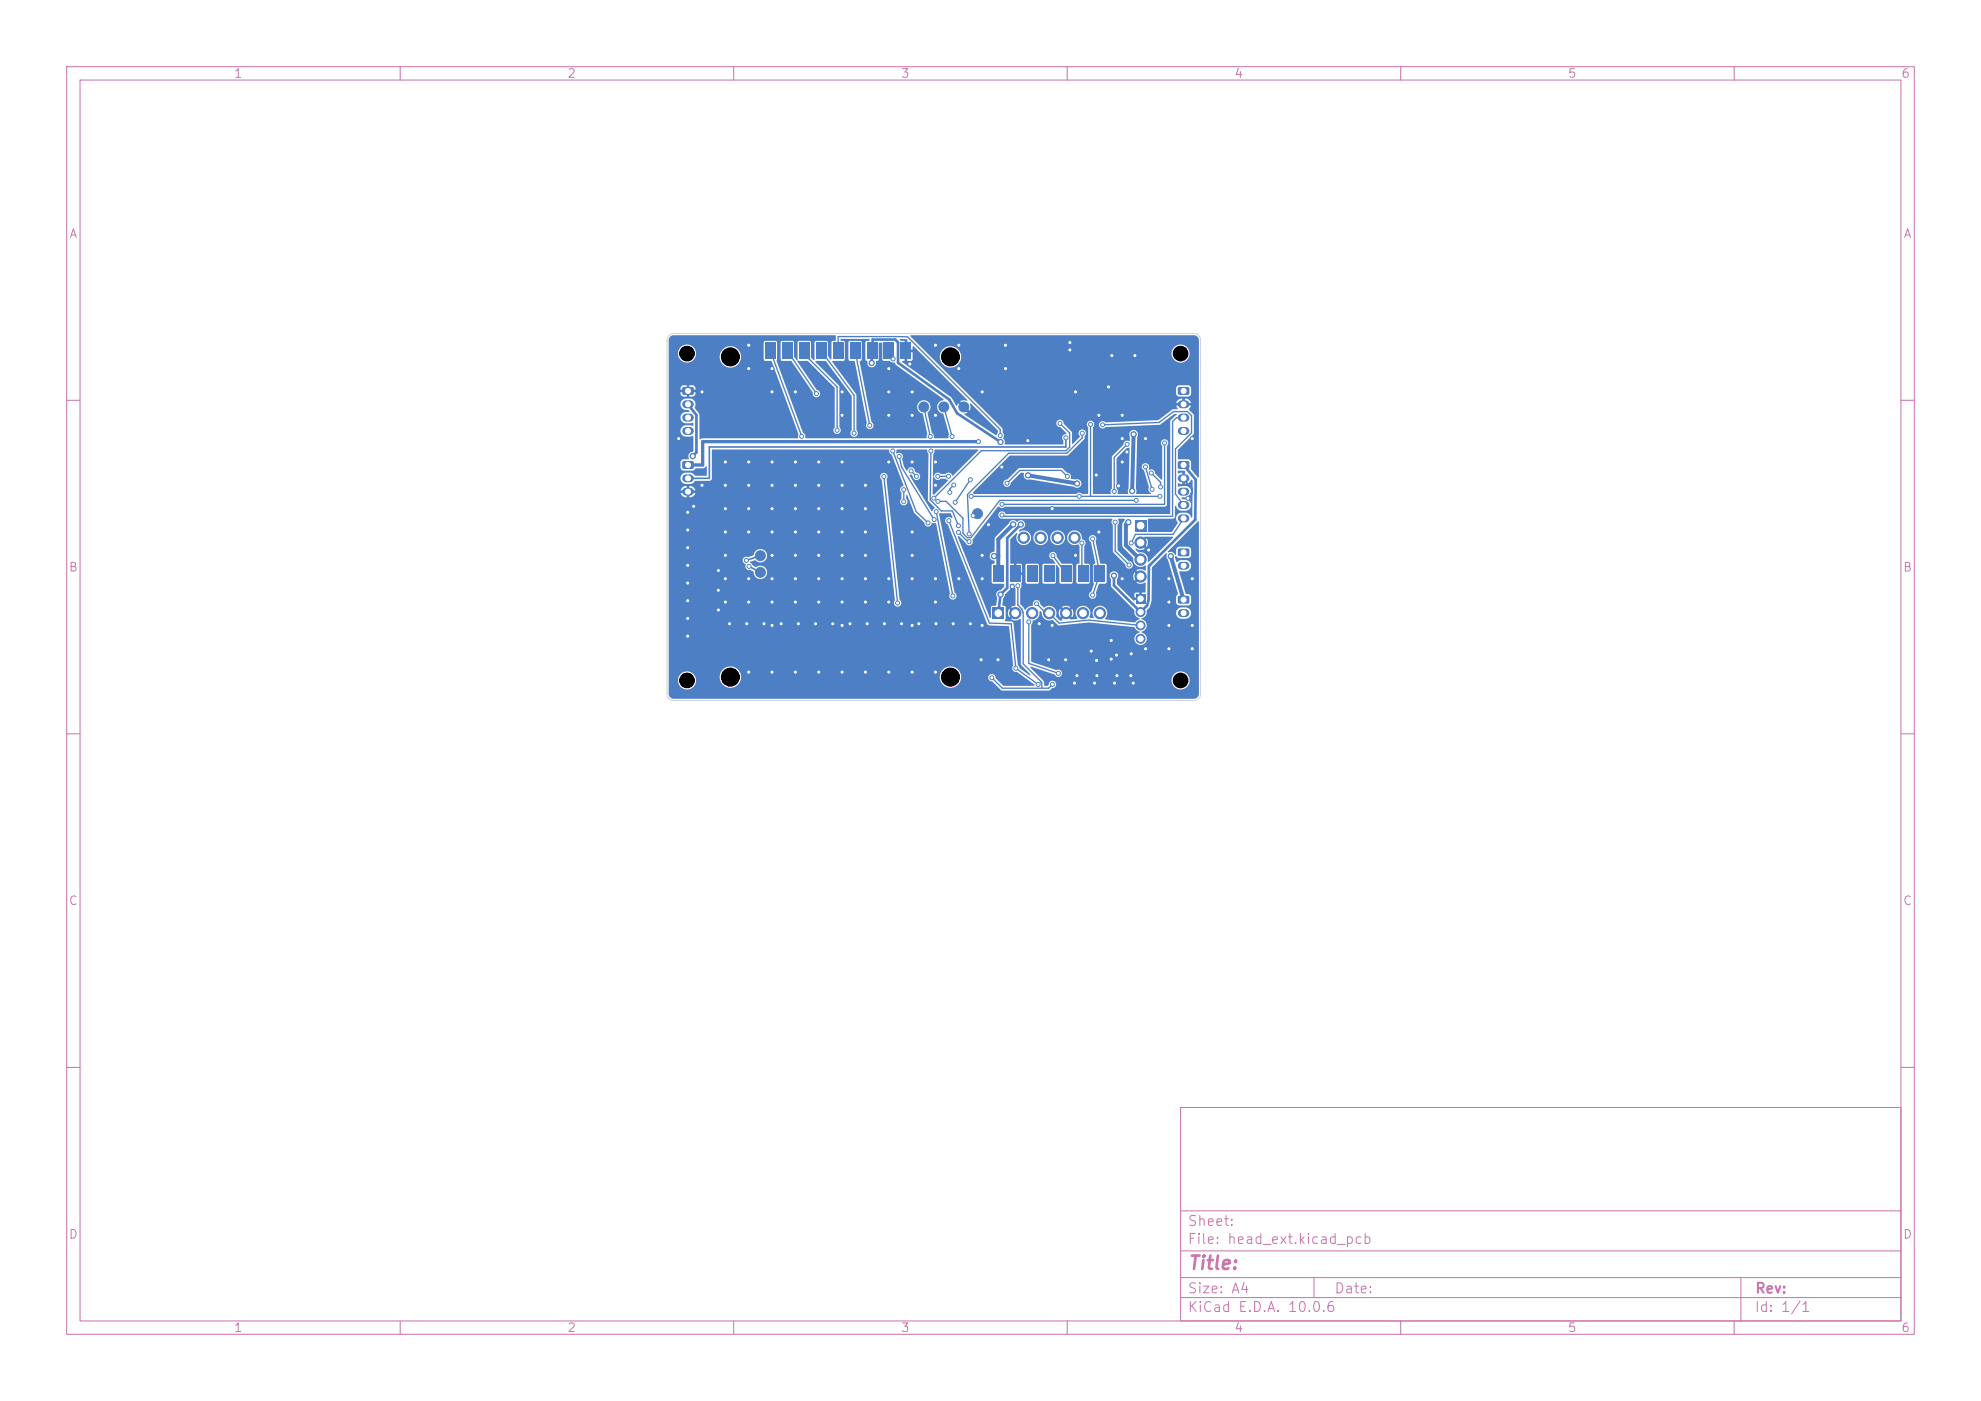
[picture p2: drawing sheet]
<svg xmlns="http://www.w3.org/2000/svg" width="297mm" height="210mm" viewBox="0 0 297 210" stroke-linecap="round" stroke-linejoin="round" font-family="sans-serif">
<defs><g id="words">
<text font-size="2" fill="#c872ab" x="178" y="190.8">Title:</text>
<g font-size="1.5" fill="#c872ab">
<text x="178" y="184.1">Sheet:</text>
<text x="178" y="186.8">File: head_ext.kicad_pcb</text>
<text x="178" y="197">KiCad E.D.A. 10.0.6</text>
<text x="178" y="194.2">Size: A4</text>
<text x="200" y="194.2">Date:</text>
<text x="263" y="197">Id: 1/1</text>
<text x="263" y="194.2">Rev:</text>
</g>
<g font-size="1.3" fill="#c872ab">
<text x="35" y="12">1</text>
<text x="85" y="12">2</text>
<text x="135" y="12">3</text>
<text x="185" y="12">4</text>
<text x="235" y="12">5</text>
<text x="285" y="12">6</text>
<text x="10.3" y="36">A</text>
<text x="285.3" y="36">A</text>
<text x="10.2" y="86">B</text>
<text x="285.2" y="86">B</text>
<text x="10.2" y="136">C</text>
<text x="285.2" y="136">C</text>
<text x="10.2" y="186">D</text>
<text x="285.2" y="186">D</text>
<text x="35" y="200">1</text>
<text x="85" y="200">2</text>
<text x="135" y="200">3</text>
<text x="185" y="200">4</text>
<text x="235" y="200">5</text>
<text x="285" y="200">6</text>
</g>
</g></defs>
<g fill="none" stroke="#c872ab" stroke-width=".15">
<path d="M10 10h277v190h-277zM12 12h273v186h-273zM60 10v2M110 10v2M160 10v2M210 10v2M260 10v2M10 60h2M285 60h2M10 110h2M285 110h2M10 160h2"/>
<path d="M177 166h108v32h-108zM285 160h2M60 198v2M110 198v2M160 198v2M177 194.5h108M177 191.5h108M177 187.5h108M177 181.5h108M197 191.5v3M210 198v2M260 198v2"/>
<path d="M261 191.5v6.5"/>
</g>
<path d="M148.8 91.1h1.7v1.7h-1.7z" fill="#4d7fc4"/>
<g fill="#4d7fc4" stroke="#4d7fc4" stroke-width=".15">
<circle cx="152.2" cy="91.9" r=".85"/>
<circle cx="154.7" cy="91.9" r=".85"/>
<circle cx="157.3" cy="91.9" r=".85"/>
<circle cx="159.8" cy="91.9" r=".85"/>
<circle cx="162.4" cy="91.9" r=".85"/>
<circle cx="164.9" cy="91.9" r=".85"/>
<circle cx="153.5" cy="80.6" r=".85"/>
<circle cx="156" cy="80.6" r=".85"/>
<circle cx="158.6" cy="80.6" r=".85"/>
<circle cx="161.1" cy="80.6" r=".85"/>
</g>
<path d="M102.3 58.1l1.6-.1 .1 .3v.7l-.2 .2h-1.4l-.1-.2z" fill="#4d7fc4"/>
<path d="M102.9 60.6h.5M102.9 62.6h.5M102.9 64.6h.5" fill="none" stroke="#4d7fc4" stroke-width="1.2"/>
<path d="M176.6 58.1l1.6-.1 .1 .3v.7l-.2 .2h-1.4l-.1-.2z" fill="#4d7fc4"/>
<path d="M177.2 60.6h.5M177.2 62.6h.5M177.2 64.6h.5" fill="none" stroke="#4d7fc4" stroke-width="1.2"/>
<path d="M176.6 82.3l1.6-.1 .1 .3v.7l-.2 .2h-1.4l-.1-.2z" fill="#4d7fc4"/>
<path d="M177.2 84.8h.5" fill="none" stroke="#4d7fc4" stroke-width="1.2"/>
<path d="M176.6 89.4l1.6-.1 .1 .3v.7l-.2 .2h-1.4l-.1-.2z" fill="#4d7fc4"/>
<path d="M177.2 91.9h.5" fill="none" stroke="#4d7fc4" stroke-width="1.2"/>
<path d="M170.1 78h1.7v1.7h-1.7z" fill="#4d7fc4"/>
<g fill="#4d7fc4" stroke="#4d7fc4" stroke-width=".15">
<circle cx="171" cy="81.3" r=".85"/>
<circle cx="171" cy="83.9" r=".85"/>
<circle cx="171" cy="86.4" r=".85"/>
</g>
<path d="M176.6 69.2l1.6-.1 .1 .3v.7l-.2 .2h-1.4l-.1-.2z" fill="#4d7fc4"/>
<path d="M177.2 71.7h.5M177.2 73.7h.5M177.2 75.7h.5M177.2 77.7h.5" fill="none" stroke="#4d7fc4" stroke-width="1.2"/>
<path d="M170.3 89.1h1.4v1.3h-1.4z" fill="#4d7fc4"/>
<g fill="#4d7fc4" stroke="#4d7fc4" stroke-width=".15">
<circle cx="171" cy="91.7" r=".67"/>
<circle cx="171" cy="93.7" r=".67"/>
<circle cx="171" cy="95.7" r=".67"/>
</g>
<path d="M102.3 69.2l1.6-.1 .1 .3v.7l-.2 .2h-1.4l-.1-.2z" fill="#4d7fc4"/>
<path d="M102.9 71.7h.5M102.9 73.7h.5" fill="none" stroke="#4d7fc4" stroke-width="1.2"/>
<g fill="#4d7fc4">
<path d="M135.1 51.4h1.5v2.5h-1.5z"/>
<path d="M132.5 51.4h1.5v2.5h-1.5z"/>
<path d="M130 51.4h1.5v2.5h-1.5z"/>
<path d="M127.4 51.4h1.5v2.5h-1.5z"/>
<path d="M124.9 51.4h1.5v2.5h-1.5z"/>
<path d="M122.4 51.4h1.5v2.5h-1.5z"/>
<path d="M119.8 51.4h1.5v2.5h-1.5z"/>
<path d="M117.3 51.4h1.5v2.5h-1.5z"/>
<path d="M114.7 51.4h1.5v2.5h-1.5z"/>
</g>
<g fill="#4d7fc4" stroke="#4d7fc4" stroke-width=".15">
<circle cx="138.5" cy="61" r=".75"/>
<circle cx="114" cy="83.3" r=".75"/>
<circle cx="114" cy="88.3" r=".75"/>
<circle cx="146.5" cy="77" r=".75"/>
<circle cx="114" cy="85.8" r=".75"/>
<circle cx="144.5" cy="61" r=".75"/>
</g>
<g fill="#4d7fc4">
<path d="M164.2 84.8h1.5v2.5h-1.5z"/>
<path d="M161.6 84.8h1.5v2.5h-1.5z"/>
<path d="M159.1 84.8h1.5v2.5h-1.5z"/>
<path d="M156.5 84.8h1.5v2.5h-1.5z"/>
<path d="M154 84.8h1.5v2.5h-1.5z"/>
<path d="M151.5 84.8h1.5v2.5h-1.5z"/>
<path d="M148.9 84.8h1.5v2.5h-1.5z"/>
</g>
<g fill="#4d7fc4" stroke="#4d7fc4" stroke-width=".15">
<circle cx="141.5" cy="61" r=".75"/>
<circle cx="130.7" cy="54.4" r=".4"/>
<circle cx="103.9" cy="68.4" r=".4"/>
<circle cx="150" cy="66.3" r=".4"/>
<circle cx="150" cy="89.1" r=".4"/>
<circle cx="167" cy="86.3" r=".4"/>
<circle cx="153" cy="78.6" r=".4"/>
<circle cx="168.2" cy="86.8" r=".3"/>
<circle cx="112" cy="93.5" r=".3"/>
<circle cx="133.2" cy="58.7" r=".3"/>
<circle cx="105.2" cy="58.7" r=".3"/>
<circle cx="140.2" cy="72.7" r=".3"/>
<circle cx="171.7" cy="97.3" r=".3"/>
<circle cx="160.4" cy="51.3" r=".3"/>
<circle cx="122.8" cy="86.8" r=".3"/>
<circle cx="126.2" cy="76.3" r=".3"/>
<circle cx="108.8" cy="69.3" r=".3"/>
<circle cx="142.9" cy="93.5" r=".3"/>
<circle cx="168.9" cy="67.7" r=".3"/>
<circle cx="126.2" cy="79.7" r=".3"/>
<circle cx="126.2" cy="90.3" r=".3"/>
<circle cx="136.8" cy="83.3" r=".3"/>
<circle cx="157.8" cy="76.3" r=".3"/>
<circle cx="175.3" cy="97.3" r=".3"/>
<circle cx="140.2" cy="62.3" r=".3"/>
<circle cx="166.7" cy="53.3" r=".3"/>
<circle cx="107.7" cy="88.5" r=".3"/>
<circle cx="127.4" cy="93.5" r=".3"/>
<circle cx="126.2" cy="62.3" r=".3"/>
<circle cx="115.8" cy="90.3" r=".3"/>
<circle cx="129.8" cy="90.3" r=".3"/>
<circle cx="149.6" cy="98.9" r=".3"/>
<circle cx="119.2" cy="69.3" r=".3"/>
<circle cx="178.8" cy="93.8" r=".3"/>
<circle cx="115.8" cy="58.7" r=".3"/>
<circle cx="122.8" cy="72.7" r=".3"/>
<circle cx="112.2" cy="79.7" r=".3"/>
<circle cx="114.5" cy="93.5" r=".3"/>
<circle cx="126.2" cy="93.8" r=".3"/>
<circle cx="119.2" cy="90.3" r=".3"/>
<circle cx="103.1" cy="79.4" r=".3"/>
<circle cx="104" cy="75.9" r=".3"/>
<circle cx="145.5" cy="93.5" r=".3"/>
<circle cx="129.8" cy="79.7" r=".3"/>
<circle cx="115.8" cy="83.3" r=".3"/>
<circle cx="143.8" cy="55.3" r=".3"/>
<circle cx="132.6" cy="93.5" r=".3"/>
<circle cx="103.1" cy="76.8" r=".3"/>
<circle cx="117.1" cy="93.5" r=".3"/>
<circle cx="129.8" cy="86.8" r=".3"/>
<circle cx="122.8" cy="90.3" r=".3"/>
<circle cx="167.1" cy="102.4" r=".3"/>
<circle cx="108.8" cy="72.7" r=".3"/>
<circle cx="133.2" cy="55.3" r=".3"/>
<circle cx="166.2" cy="58" r=".3"/>
<circle cx="136.8" cy="62.3" r=".3"/>
<circle cx="136.8" cy="79.7" r=".3"/>
<circle cx="126.2" cy="58.7" r=".3"/>
<circle cx="115.8" cy="100.8" r=".3"/>
<circle cx="140.2" cy="90.3" r=".3"/>
<circle cx="136.8" cy="58.7" r=".3"/>
<circle cx="129.8" cy="83.3" r=".3"/>
<circle cx="163.6" cy="97.6" r=".3"/>
<circle cx="119.2" cy="58.7" r=".3"/>
<circle cx="178.7" cy="97.3" r=".3"/>
<circle cx="154.1" cy="66.1" r=".3"/>
<circle cx="175.3" cy="86.8" r=".3"/>
<circle cx="119.3" cy="86.8" r=".3"/>
<circle cx="112.2" cy="55.3" r=".3"/>
<circle cx="119.2" cy="76.3" r=".3"/>
<circle cx="112.2" cy="69.3" r=".3"/>
<circle cx="175.3" cy="93.8" r=".3"/>
<circle cx="136.8" cy="86.8" r=".3"/>
<circle cx="164.4" cy="99" r=".3"/>
<circle cx="135.2" cy="93.5" r=".3"/>
<circle cx="129.8" cy="100.8" r=".3"/>
<circle cx="167.4" cy="98.2" r=".3"/>
<circle cx="169.5" cy="101.3" r=".3"/>
<circle cx="166.6" cy="96" r=".3"/>
<circle cx="119.2" cy="83.3" r=".3"/>
<circle cx="119.2" cy="79.7" r=".3"/>
<circle cx="130" cy="93.5" r=".3"/>
<circle cx="103.1" cy="82.1" r=".3"/>
<circle cx="112.2" cy="76.3" r=".3"/>
<circle cx="164.7" cy="62.3" r=".3"/>
<circle cx="126.2" cy="72.7" r=".3"/>
<circle cx="115.8" cy="69.3" r=".3"/>
<circle cx="122.8" cy="76.3" r=".3"/>
<circle cx="108.8" cy="90.3" r=".3"/>
<circle cx="148.2" cy="78.7" r=".3"/>
<circle cx="161.1" cy="102.4" r=".3"/>
<circle cx="143.8" cy="51.7" r=".3"/>
<circle cx="168.2" cy="65.7" r=".3"/>
<circle cx="115.8" cy="55.3" r=".3"/>
<circle cx="103.1" cy="90" r=".3"/>
<circle cx="178.7" cy="65.7" r=".3"/>
<circle cx="168.2" cy="62.3" r=".3"/>
<circle cx="112.2" cy="90.3" r=".3"/>
<circle cx="136.8" cy="93.8" r=".3"/>
<circle cx="108.8" cy="86.8" r=".3"/>
<circle cx="119.7" cy="93.5" r=".3"/>
<circle cx="108.8" cy="79.7" r=".3"/>
<circle cx="129.8" cy="76.3" r=".3"/>
<circle cx="122.8" cy="83.3" r=".3"/>
<circle cx="126.2" cy="86.8" r=".3"/>
<circle cx="103.1" cy="95.4" r=".3"/>
<circle cx="147.1" cy="98.9" r=".3"/>
<circle cx="112.2" cy="72.7" r=".3"/>
<circle cx="161.5" cy="101.3" r=".3"/>
<circle cx="166.6" cy="98.8" r=".3"/>
<circle cx="101.7" cy="65.7" r=".3"/>
<circle cx="137.8" cy="93.5" r=".3"/>
<circle cx="157.2" cy="98.9" r=".3"/>
<circle cx="140.3" cy="93.5" r=".3"/>
<circle cx="133.2" cy="100.8" r=".3"/>
<circle cx="112.3" cy="86.8" r=".3"/>
<circle cx="122.3" cy="93.5" r=".3"/>
<circle cx="112.2" cy="51.7" r=".3"/>
<circle cx="160.4" cy="52.4" r=".3"/>
<circle cx="103.1" cy="84.8" r=".3"/>
<circle cx="140.2" cy="51.7" r=".3"/>
<circle cx="147.2" cy="58.7" r=".3"/>
<circle cx="161.2" cy="83.3" r=".3"/>
<circle cx="129.8" cy="72.7" r=".3"/>
<circle cx="164.7" cy="79.7" r=".3"/>
<circle cx="164.1" cy="102.4" r=".3"/>
<circle cx="103.1" cy="92.7" r=".3"/>
<circle cx="170.2" cy="53.3" r=".3"/>
<circle cx="178.1" cy="74.7" r=".3"/>
<circle cx="161.2" cy="58.7" r=".3"/>
<circle cx="164.4" cy="71.2" r=".3"/>
<circle cx="164.5" cy="101.3" r=".3"/>
<circle cx="133.2" cy="69.3" r=".3"/>
<circle cx="159.8" cy="98.9" r=".3"/>
<circle cx="126.2" cy="69.3" r=".3"/>
<circle cx="136.4" cy="54.6" r=".3"/>
<circle cx="107.7" cy="91.4" r=".3"/>
<circle cx="122.8" cy="100.8" r=".3"/>
<circle cx="115.8" cy="76.3" r=".3"/>
<circle cx="169.9" cy="102.4" r=".3"/>
<circle cx="167.7" cy="72.8" r=".3"/>
<circle cx="136.8" cy="69.3" r=".3"/>
<circle cx="147.2" cy="93.8" r=".3"/>
<circle cx="178.8" cy="86.8" r=".3"/>
<circle cx="108.8" cy="76.3" r=".3"/>
<circle cx="115.8" cy="93.8" r=".3"/>
<circle cx="119.2" cy="72.7" r=".3"/>
<circle cx="122.8" cy="69.3" r=".3"/>
<circle cx="122.8" cy="79.7" r=".3"/>
<circle cx="115.8" cy="86.8" r=".3"/>
<circle cx="150.8" cy="51.7" r=".3"/>
<circle cx="151.8" cy="87.9" r=".3"/>
<circle cx="140.2" cy="86.8" r=".3"/>
<circle cx="150.8" cy="55.3" r=".3"/>
<circle cx="140.2" cy="69.3" r=".3"/>
<circle cx="133.2" cy="86.8" r=".3"/>
<circle cx="108.8" cy="83.3" r=".3"/>
<circle cx="107.7" cy="85.5" r=".3"/>
<circle cx="115.8" cy="72.7" r=".3"/>
<circle cx="119.3" cy="100.8" r=".3"/>
<circle cx="150.2" cy="70" r=".3"/>
<circle cx="168.2" cy="69.3" r=".3"/>
<circle cx="112.3" cy="100.8" r=".3"/>
<circle cx="147.2" cy="86.8" r=".3"/>
<circle cx="155.8" cy="93.5" r=".3"/>
<circle cx="103.1" cy="87.4" r=".3"/>
<circle cx="105.2" cy="72.7" r=".3"/>
<circle cx="167.5" cy="101.3" r=".3"/>
<circle cx="140.2" cy="100.8" r=".3"/>
<circle cx="136.8" cy="100.8" r=".3"/>
<circle cx="109.4" cy="93.5" r=".3"/>
<circle cx="124.9" cy="93.5" r=".3"/>
<circle cx="133.2" cy="62.3" r=".3"/>
<circle cx="172.2" cy="82.4" r=".3"/>
<circle cx="169.6" cy="98" r=".3"/>
<circle cx="115.8" cy="79.7" r=".3"/>
<circle cx="143.8" cy="86.8" r=".3"/>
<circle cx="175.3" cy="90.3" r=".3"/>
<circle cx="126.2" cy="83.3" r=".3"/>
<circle cx="133.2" cy="90.3" r=".3"/>
<circle cx="126.2" cy="100.8" r=".3"/>
<circle cx="147.2" cy="83.3" r=".3"/>
<circle cx="157.8" cy="93.8" r=".3"/>
<circle cx="171.7" cy="65.7" r=".3"/>
<circle cx="140.4" cy="76.7" r=".3"/>
<circle cx="142.9" cy="89.3" r=".3"/>
<circle cx="135.5" cy="75.2" r=".3"/>
<circle cx="155.4" cy="90.5" r=".3"/>
<circle cx="135.5" cy="73.4" r=".3"/>
<circle cx="146.7" cy="66.2" r=".3"/>
<circle cx="151.9" cy="78.6" r=".4"/>
<circle cx="175.5" cy="83.4" r=".4"/>
<circle cx="169.2" cy="78.3" r=".4"/>
<circle cx="161.5" cy="72.5" r=".4"/>
<circle cx="154.1" cy="71.3" r=".4"/>
<circle cx="149" cy="83.4" r=".4"/>
<circle cx="133.9" cy="53.8" r=".3"/>
<circle cx="150.2" cy="75.6" r=".3"/>
<circle cx="174.6" cy="66.4" r=".3"/>
<circle cx="170" cy="65.1" r=".4"/>
<circle cx="169.7" cy="73.6" r=".4"/>
<circle cx="150.2" cy="77.2" r=".3"/>
<circle cx="171.7" cy="70" r=".3"/>
<circle cx="172.7" cy="73.3" r=".3"/>
<circle cx="140" cy="74.7" r=".3"/>
<circle cx="158.9" cy="63.5" r=".3"/>
<circle cx="159.8" cy="65.6" r=".3"/>
<circle cx="174" cy="73" r=".3"/>
<circle cx="172.6" cy="70.9" r=".3"/>
<circle cx="169.3" cy="84.7" r=".3"/>
<circle cx="167" cy="73.7" r=".3"/>
<circle cx="167.2" cy="78.3" r=".3"/>
<circle cx="169" cy="66.6" r=".3"/>
<circle cx="157.9" cy="83.3" r=".3"/>
<circle cx="145.3" cy="80" r=".3"/>
<circle cx="162.3" cy="64.9" r=".3"/>
<circle cx="165.3" cy="63.7" r=".3"/>
<circle cx="163.8" cy="80.8" r=".3"/>
<circle cx="163.8" cy="89.2" r=".3"/>
<circle cx="169.6" cy="81.4" r=".3"/>
<circle cx="130.4" cy="63.8" r=".3"/>
<circle cx="139.1" cy="78.4" r=".3"/>
<circle cx="133.9" cy="67.6" r=".3"/>
<circle cx="134.8" cy="68.4" r=".3"/>
<circle cx="140" cy="77.9" r=".3"/>
<circle cx="122.4" cy="59" r=".3"/>
<circle cx="143.7" cy="78.8" r=".3"/>
<circle cx="139.6" cy="67.6" r=".3"/>
<circle cx="128" cy="64.9" r=".3"/>
<circle cx="120.2" cy="65.4" r=".3"/>
<circle cx="152.6" cy="87.8" r=".3"/>
<circle cx="148.7" cy="101.6" r=".3"/>
<circle cx="143.7" cy="79.8" r=".3"/>
<circle cx="145.3" cy="81.2" r=".3"/>
<circle cx="157.8" cy="102.6" r=".3"/>
<circle cx="152.3" cy="100.2" r=".3"/>
<circle cx="142.3" cy="78" r=".3"/>
<circle cx="155.6" cy="102.6" r=".3"/>
<circle cx="145.9" cy="77.3" r=".3"/>
<circle cx="150" cy="65.3" r=".3"/>
<circle cx="145.5" cy="71.9" r=".3"/>
<circle cx="160" cy="71.4" r=".3"/>
<circle cx="143.2" cy="75.3" r=".3"/>
<circle cx="151" cy="72.4" r=".3"/>
<circle cx="162.2" cy="81.4" r=".3"/>
<circle cx="161.8" cy="74.4" r=".3"/>
<circle cx="163.5" cy="63.6" r=".3"/>
<circle cx="145.6" cy="74.4" r=".3"/>
<circle cx="173.9" cy="74.4" r=".3"/>
<circle cx="140.6" cy="75.2" r=".3"/>
<circle cx="170.3" cy="75" r=".3"/>
<circle cx="136.6" cy="70.6" r=".3"/>
<circle cx="140.6" cy="71.4" r=".3"/>
<circle cx="143" cy="72.7" r=".3"/>
<circle cx="142.4" cy="73.8" r=".3"/>
<circle cx="142.2" cy="71.4" r=".3"/>
<circle cx="137.4" cy="71.4" r=".3"/>
<circle cx="125.5" cy="64.5" r=".3"/>
<circle cx="139.5" cy="65.4" r=".3"/>
<circle cx="142.7" cy="65.4" r=".3"/>
<circle cx="132.5" cy="71.4" r=".3"/>
<circle cx="154.2" cy="93.2" r=".3"/>
<circle cx="134.6" cy="90.4" r=".3"/>
<circle cx="158.7" cy="100.9" r=".3"/>
<circle cx="112.3" cy="84.9" r=".3"/>
<circle cx="111.9" cy="84" r=".3"/>
</g>
<path d="M130.7 54.4l.1-3.5h3.4l.4 .4v3.1l7.7 5.5 1.2 2.1 6.5 4.3M103.1 60.6l1.3 1.6v5.6l-.5 .6M153 78.6l-2 2.1v7.4l-1 1-.3 2.8M177.4 69.7l1.9 2.2-.1 6-6.9 7-.1 5-.2 .9-1 1-4-4v-1.5" fill="none" stroke="#4d7fc4" stroke-width=".4"/>
<path d="M177.8 72.3l.9 .9a1.41 1.41 0 0 1-.6 1.4v.1" fill="none" stroke="#4d7fc4" stroke-width=".3"/>
<g fill="none" stroke="#4d7fc4" stroke-width=".2">
<path d="M115.5 52.6l4.7 12.8M118 52.6l4.4 6.4M120.6 52.6v.5l4.9 4.9v6.5M123.1 52.6l4.9 6.7v5.6M125.7 52.6v-2.1h10.4l13.9 13.9v.9M128.2 52.6l2.2 11.2M132.5 71.4l2.1 19M133.9 67.6l3.5 9.1 1.7 1.7M134.8 68.4l.4 1.6 4.8 7.9M135.5 73.4v1.8M136.6 70.6l.8 .8M138.5 61l1 4.4"/>
<path d="M139.6 67.6l-.1 7.3 1.6 1.7h1.7l.9 2.2M140.4 76.7l2.5 12.6M140.6 71.4h1.6M141.5 61l1.2 4.4M142.3 78l6 15.4 3.3 .1 .7 6.7 3.3 2.4M143 72.7l-.6 .6v.5M143.7 79.8l1.2 1.2h.2l.2 .2M145.5 71.9l-2.3 3.4M145.6 74.4h28.3M158.9 63.5l1.5 1.4v2.1l-.6 .6h-12.7l-7.1 7.1M160 71.4l-.9-.9h-6.2l-1.9 1.9M162.3 64.9v.7l-2.4 2.3h-8.7l-6.2 6.2 .3 5.9"/>
<path d="M163.5 63.6v10.8M165.3 63.7l8.5-.4 2.1-1.6h2.1l.6 .6v2.6l-2.4 2.4v6.8l1.2 1.6M167.2 78.3v4.3l2.1 2.1M169 66.6l-2 1.9v5.2M170.3 75h-20.4l-4.3 5.6h-.6l-.6-.6v-2.3l-2.6-2.5h-1.2M171.7 70l1 3.3M172.6 70.9l1.4 1.4v.7M174.6 66.4v9.2h-24.4M177.4 62.6h-1l-.6 .6v14.2h-25.4l-.2-.2M177.4 77.7l-1.5 2.4h-5.7l-.6 1.3M152.6 87.8v2.9l.6 .6 .2 .5v7.7l2.7 2.7 .1 .2v.7M154.2 93.2v6.3l4.5 1.4"/>
<path d="M155.4 90.5l1.1 1.1M157.3 91.9l1.5 1.5 4.5-.5 7.7 .9M157.9 83.3l1.9 2.7M162.2 81.4v3.4M163.8 80.8l1.1 5.2-1.1 3.2M148.7 101.6l1.6 1.6h6.9l.6-.6"/>
</g>
<path d="M146.7 66.2h-41.3v3.5h-2.3" fill="none" stroke="#4d7fc4" stroke-width=".5"/>
<path d="M133.3 52.6v.6l.6 .6M151.9 78.6l-2.2 2.2v5.2M154.1 71.3l7.4 1.2M169.2 78.3l-.4 .3v3.1l2.2 2.2M170 65.1l-.3 8.5M149 83.4h.7M175.5 83.4l1.9 6.5" fill="none" stroke="#4d7fc4" stroke-width=".6"/>
<path d="M159.8 65.6v1.4h-53.5v4.7h-3.2M112.3 84.9l1.7 .9M114 83.3l-2.1 .7" fill="none" stroke="#4d7fc4" stroke-width=".25"/>
<g fill="#4d7fc4">
<path d="M100.5 50.5l.5-.2h24.3v.8h-.5l-.1 .2-.1 2.6-.5-.6v-2l-.1-.2-1.8 .1-.1 2.7-.1 .1-.4-.4v-2.3l-.2-.2-1.8 .1v2.7l-.1 .1-.5-.6v-2.2l-1.7-.1-.2 .2v2.6l.2 .2h1.3l3.2 4.7a.58 .58 0 0 0 .4 .7 .58 .58 0 0 0 .7-.4 .58 .58 0 0 0-.5-.7l-2.9-4.2 .1-.2 1.5 .1 4 4v5.9a.57 .57 0 0 0 0 .9 .57 .57 0 0 0 .8 0 .57 .57 0 0 0 0-.9l-.1-6.1-3.5-3.6v-.2h1.5l3.9 5.2v5.2a.57 .57 0 0 0-.1 .8 .57 .57 0 0 0 .9 0 .57 .57 0 0 0-.1-.8v-5.4l-3.6-4.9 .1-.1h1.5l.2-.2 .1-2.6h.5v2.6l.2 .2 .8 .1 1.8 9.2a.56 .56 0 0 0 .1 .8 .56 .56 0 0 0 .8-.2 .56 .56 0 0 0-.2-.8l-1.8-9 .3-.3v-2.6l-.2-.2h-1.6l-.2 .2h-.5l-.2-.2h-.4l-.1-.3h4.3l.1 .3h-.5l-.2 .2v2.6l.3 .2a.69 .69 0 0 0 .6 1 .69 .69 0 0 0 .7-.9l.4-.2v-.1v-2.4l.1-.1h.4l.1 .1v2.5l1.1 .1 .3 .2h.4l.3 .4 7 5.1v.2a1.05 1.05 0 0 0-.9 1 1.05 1.05 0 0 0 .9 1.1l.9 3-.1 .5-2.1 .1-.1-.1a.61 .61 0 0 0-.3-.7l-.6-3a1.01 1.01 0 0 0 .2-1.5 1.01 1.01 0 0 0-1.5 0 1.01 1.01 0 0 0 .2 1.5l.4 .2 .6 2.9-.2 .7h-18l-.1-.1a.63 .63 0 0 0-.3-.8l-4-10.7 .1-2.8-.2-.2h-1.6l-.2 .2v2.6l.2 .2 1 .1 4 10.9-.1 .6h-14.3l-.4 .1v-3.6l-.8-1.1a.87 .87 0 0 0-.6-1.4 1.36 1.36 0 0 0-1.2 .2 .91 .91 0 0 0-.1 1.2 .91 .91 0 0 0 1 .4l.2 .1-.1 .1a.92 .92 0 0 0-1 .3 .92 .92 0 0 0-.2 1l.5 .4h1.3v.4l-.4-.1a1.36 1.36 0 0 0-1.2 .2 .85 .85 0 0 0-.2 .9 .85 .85 0 0 0 .7 .7l1.1-.1v2.3a.78 .78 0 0 0-.6 1.1l-.9 .1-.3 .2-.1 1.1 .3 .3h1.6l.4-.3h1.1l.4-.3 .2 .1-.1 1.3h-1.7l-.4-.4-.3-.1a1.36 1.36 0 0 0-1.2 .2 .85 .85 0 0 0-.2 .9 .85 .85 0 0 0 .7 .7 1.36 1.36 0 0 0 1.2-.2l.2-.3 2.3-.1 .2-.2v-.4h25.3v.2l.2 .3 2 18.1a.56 .56 0 0 0 .1 .8 .56 .56 0 0 0 .8-.1 .56 .56 0 0 0-.2-.8l-2-18.1a.56 .56 0 0 0-.2-.9 .56 .56 0 0 0-.7 .5h-25.3v-3.9l.1-.1h26.5a.58 .58 0 0 0 .3 .7l1.8 4.7a.59 .59 0 0 0-.4 .5 .59 .59 0 0 0 .1 .6v.9a.57 .57 0 0 0 0 .8 .57 .57 0 0 0 .9-.1 .57 .57 0 0 0-.1-.8v-.4l.1-.1 1.1 2.7 1.5 1.4a.58 .58 0 0 0 .5 .6 .58 .58 0 0 0 .6-.5l.7 .1 2 10.4a.57 .57 0 0 0 .1 .9 .57 .57 0 0 0 .9-.2 .57 .57 0 0 0-.3-.8l-2.3-11.8 .2-.1 1.5 .1 .3 .5-.1 .2a.57 .57 0 0 0-.9 .1 .57 .57 0 0 0 .3 .8l5.9 15 .3 .1 3 .2 .6 5.9a.58 .58 0 0 0-.1 .7 .58 .58 0 0 0 .7 .2l2.6 1.9v.1l-4.6 .1-1.2-1.2a.57 .57 0 0 0-.6-.6 .57 .57 0 0 0-.6 .7 .57 .57 0 0 0 .7 .5l1.4 1.3h7.1l.5-.4a.56 .56 0 0 0 .5-.6 .56 .56 0 0 0-.6-.5 .56 .56 0 0 0-.5 .7l-.2 .1h-.4l-.1-.5-.2-.4h19.3a1.35 1.35 0 0 0 1.9 1.4 1.35 1.35 0 0 0 .4-2.3 1.35 1.35 0 0 0-2.2 .7l-.1 .2h-19.3l-1.8-1.9 .1-.1 3.6 1.2a.56 .56 0 0 0 .7 .3 .56 .56 0 0 0 .2-.8 .56 .56 0 0 0-.8-.2l-3.7-1.2v-5.5l.2-.7a1.23 1.23 0 0 0 1.1-1.4l.3 .2a1.17 1.17 0 0 0 1.6 1.1l.9 .9 4.6-.5 6.8 .7a1.24 1.24 0 0 0 .8 .7l-.1 .1a.94 .94 0 0 0-.5 1.5 .94 .94 0 0 0 1.6-.1 .94 .94 0 0 0-.7-1.4l-.1-.1a.99 .99 0 0 0 .8-1 .99 .99 0 0 0-.8-.9l.1-.1a.92 .92 0 0 0 .7-.9h4.4v.2a.85 .85 0 0 0 .8 .8 1.36 1.36 0 0 0 1.2-.2 .85 .85 0 0 0 .2-.9 .85 .85 0 0 0-.7-.7 1.36 1.36 0 0 0-1.2 .2l-.3 .6h-4.4v-.3l.5-.6 .3-.9v-4.9l2.1-2.2 .2 .1-.1 .6 .2 .3 1.5 5.1-.3 .4 .1 1.1 .4 .3 1.5-.1 .3-.3v-1a.57 .57 0 0 0-.8-.4l-1-3.3v-.1l.3 .1a1.36 1.36 0 0 0 1.2-.2 .85 .85 0 0 0 .2-.9 .85 .85 0 0 0-.7-.7 1.36 1.36 0 0 0-1.2 .2l-.1 .2-.1-.1-.2-.6v-.3h.1l.4 .3h1.6l.3-.3v-1l-.2-.2-.2-.1h-1.5l-.2 .1-.2 .2v.8a.16 .16 0 0 1-.2 0 .16 .16 0 0 1-.1-.1l-.3-.2h-.5l-.1-.1 4.5-4.5h.1v25.8a.75 .75 0 0 1-.7 .7h-78a.75 .75 0 0 1-.7-.7v-2.1h1.3a1.35 1.35 0 0 0 1.7 1.4 1.35 1.35 0 0 0 .9-1.9h3.7v.2a1.61 1.61 0 0 0 1.7 1.5 1.61 1.61 0 0 0 1.5-1.7h29.8v.2a1.61 1.61 0 0 0 2.4 1.3 1.61 1.61 0 0 0 0-2.8 1.61 1.61 0 0 0-2.4 1.3h-29.8v-.3a1.61 1.61 0 0 0-1.7-1.2 1.61 1.61 0 0 0-1.5 1.5h-3.7v-.1a1.35 1.35 0 0 0-1.5-.6 1.35 1.35 0 0 0-1.1 1.2h-1.3v-18h11l.1 .3 .4 .4v.1a.58 .58 0 0 0 .1 .6 .58 .58 0 0 0 .6 .1l.4 .3a1.01 1.01 0 0 0 1.1 1.1 1.01 1.01 0 0 0 .9-1.2 1.01 1.01 0 0 0-1.4-.7l-.2 .1-.4-.2-.5-.5 .8-.3a1.01 1.01 0 0 0 1.5 0 1.01 1.01 0 0 0-.2-1.5 1.01 1.01 0 0 0-1.5 .5l-.1 .3-.8 .2a.56 .56 0 0 0-.8 .4h-11v-10.4h2.5v.4h-.8a.84 .84 0 0 0 1 .7v-.6h.4v.6l.4-.1 .4-.4 .1-.2h-.8v-.4h.8a.84 .84 0 0 0-.9-.6v.5h-.4v-.5h-.2l-.5 .1-.3 .5h-1.7v-14.5h1.7l.2 .3 .3 .1h.5v-.5h.4v.5h.6l.3-.4v-.2h-.8v-.4h.8l-.1-.4-.4-.3h-.4v.6h-.4v-.6l-.6 .1-.2 .1-.2 .5h.8v.4h-.8v.2h-1.7v-6.1h1.3v.2a1.35 1.35 0 0 0 1.3 1.2 1.35 1.35 0 0 0 1.4-.9h3.6v.2a1.61 1.61 0 0 0 2.4 1.3 1.61 1.61 0 0 0 0-2.8 1.61 1.61 0 0 0-2.4 1.3l-3.6-.1a1.35 1.35 0 0 0-1.1-1.6 1.35 1.35 0 0 0-1.6 1.2h-1.3v-1.9z"/>
<path d="M151.5 87.5h.5l.1 .5 .1 .3v2.4l-.6 .3 .4 .4-.3 .3-.4-.4a1.09 1.09 0 0 0 0 1.2l.4-.4 .3 .3-.4 .4a1.29 1.29 0 0 0 1.4 0v6.7l1.5 1.6-.1 .1-1.5-1-.3-.5-.7-6.4-.2-.1-1.1-.1 .2-.3v-1.8l-.2-.2-.3-.1 .1-1 .3-.6 .7-.8z"/>
<path d="M136.5 50.3h42.5a.75 .75 0 0 1 .7 .7v20.6l-1.1-1.3v-1a.49 .49 0 0 0-.5-.5l-1.4 .1-.1-.1v-1.4l2.4-2.5v-2.7l-.8-.8 .4-.6h-.8v-.4h.7l-.2-.5-.5-.2h-.2v.6h-.3v-.6a.84 .84 0 0 0-1 .7h.8v.4h-.8l.3 .4-.1 .1-.7 .1-2.2 1.6-7.9 .3a.57 .57 0 0 0-.8 .1 .57 .57 0 0 0 .1 .8 .57 .57 0 0 0 .8-.2l8-.3 2.2-1.6h.4v.1l-.2 .1-.8 .9v13.8h-24.7a.57 .57 0 0 0-.7-.3 .57 .57 0 0 0-.3 .8 .57 .57 0 0 0 .8 .3h16.2l.1 .1a.61 .61 0 0 0 0 .8l.1 4 1.8 1.9a.57 .57 0 0 0 .5 .6 .57 .57 0 0 0 .6-.5 .57 .57 0 0 0-.6-.6l-1.7-1.7 .1-3.7a.68 .68 0 0 0 0-.9h1l-.3 .8v3.2l.1 .3 1.5 1.6a1.16 1.16 0 0 0 .6 1.1 1.16 1.16 0 0 0 1.3 0v.6l-.1 .1a1.1 1.1 0 0 0-1.3 0l.4 .5-.3 .2-.4-.4a1.09 1.09 0 0 0 0 1.2l.4-.4 .3 .3-.4 .5a1.41 1.41 0 0 0 1.3-.1v1.5h-.5v.6h-.4v-.6l-.7 .1v.6h.6v.5h-.6h-.2l-2.4-2.4v-.8a.67 .67 0 0 0 0-1 .67 .67 0 0 0-1 0 .67 .67 0 0 0 .1 1v1.2l3.5 3.5a1.11 1.11 0 0 0 .8 1.2l-.8 .6-4.4-.5a1.14 1.14 0 0 0 .1-1.6 1.14 1.14 0 0 0-1.6-.1 1.14 1.14 0 0 0-.2 1.5h-.7a1.18 1.18 0 0 0 0-1.3 1.18 1.18 0 0 0-1.2-.5 1.2 1.2 0 0 0-.6 1.9l-1 .2-.5-.5 .3-.3 .4 .4a1.09 1.09 0 0 0 0-1.2l-.4 .4-.3-.3 .4-.4a1.09 1.09 0 0 0-1.2 0l.4 .4-.2 .3-.5-.4a1.09 1.09 0 0 0 0 1.2l.5-.4 .2 .3-.4 .4v.2h-.2l-.7-.5a1.19 1.19 0 0 0-.4-1.5 1.19 1.19 0 0 0-1.4 .1l-.5-.5a.58 .58 0 0 0-.7-.6 .58 .58 0 0 0-.4 .7l-.1 .1a1.43 1.43 0 0 0-1.1 .6l-.7-.9v-2.2l.2-.4v-1.7h-.9l-.1-.2-.2-.1v-1.4h.4v1.3h.8v-1.1h.5v2.6l.2 .2 1.8-.1 .1-2.7h.5l.1 2.7 1.7 .1 .2-.2 .1-2.6 .4 .6 .1 2.1 1.8 .1 .1-.2v-2.6l-.2-.2h-1.4l-.8-1.1a.56 .56 0 0 0-.4-.7 .56 .56 0 0 0-.7 .5 .56 .56 0 0 0 .5 .6l.4 .6-.1 .1h-1.6l-.2 .2h-.5l-.3-.2h-1.5l-.3 .2h-.5l-.2-.2h-1.5v-3.6l.9-1h.1a1.12 1.12 0 0 0 .7 1.8 1.12 1.12 0 0 0 1.4-1.2h.3v.2a1.1 1.1 0 0 0 1.2 1 1.1 1.1 0 0 0 1-1.2h.4v.2a1.1 1.1 0 0 0 1.1 1 1.1 1.1 0 0 0 1.1-1.2h.3v.2a1.18 1.18 0 0 0 1.7 .9l.1 .3v2.5l-.4 .2v.1v2.6l.2 .2h1.5l.3-.2v-2.6l-.2-.2h-.6v-.1v-2.6a.66 .66 0 0 0-.4-1l1.1-.1v.3l.3 .3 .6 3.1-.3 .3v2.6l.1 .2-.4 1.2a.56 .56 0 0 0-.3 .8 .56 .56 0 0 0 .8 .2 .56 .56 0 0 0 .2-.8l.5-1.4h.9l.2-.2v-2.6l-.1-.2-.9-.1-.6-3.2a.57 .57 0 0 0-.2-.9 .57 .57 0 0 0-.8 .4h-1.1v-.2a1.1 1.1 0 0 0-1.1-1 1.1 1.1 0 0 0-1.1 1h-.3l-.1-.1a1.1 1.1 0 0 0-1.1-.9 1.1 1.1 0 0 0-1 1h-.4v-.1a1.1 1.1 0 0 0-1.2-.9 1.1 1.1 0 0 0-1 1h-.3v-.1a1.21 1.21 0 0 0-1.8-.7l.2-.4a.67 .67 0 0 0 .6-1 .67 .67 0 0 0-1.1-.1 .71 .71 0 0 0-.7-.2 .71 .71 0 0 0-.6 .5l-2 2.1-.1 2.1a.69 .69 0 0 0-.7 .7 .69 .69 0 0 0 .7 .7v.4h-.3l-.1 .2v2.6l.2 .2h1.6v.5l-.5 .5a.68 .68 0 0 0-.5 1.1l-.2 1.2h-.6l-.1 .2v1.5l-.2 .1-4.8-12.2h.2l.9 .9a.6 .6 0 0 0 .8 .4 .6 .6 0 0 0 .3-.9l3.9-4.9a.71 .71 0 0 0 1 .1l24-.1 .3-.3v-8.8a.56 .56 0 0 0-.1-.8 .56 .56 0 0 0-.8 .1 .56 .56 0 0 0 .1 .8v5h-.1l-.9-.9a.65 .65 0 0 0-1-.6v-.1a.57 .57 0 0 0-.2-.8 .57 .57 0 0 0-.8 .2 .57 .57 0 0 0 .3 .8l.8 2.5-.1 .1a.57 .57 0 0 0 .3 .8v.1h-2.2l.2-8.6a.65 .65 0 0 0-.5-.9 .65 .65 0 0 0-.6 .9v.6l-.2 .1a.58 .58 0 0 0-.8 .6l-1.7 1.8v4.7l-.2 .4v.4h-2.6v-10a.56 .56 0 0 0-.1-.8 .56 .56 0 0 0-.8 .1 .56 .56 0 0 0 .1 .8v9.9h-.8h-.2a.62 .62 0 0 0-.8 0h-15.2l-.2-.1 1.4-1.5h3.1v.1a.57 .57 0 0 0 .7 .5 .57 .57 0 0 0 .5-.7l1.4-1.4h.5a.68 .68 0 0 0 .2 .8 .68 .68 0 0 0 .7 .2l6.7 1.1a.66 .66 0 0 0 1-.4 .66 .66 0 0 0-.9-.7l-.6-.1-.1-.2a.59 .59 0 0 0-.6-.8l-.7-.6h-6.4l-1.8 1.7a.55 .55 0 0 0-.6 .5h-3.1l4.1-4.1h8.6l2.5-2.5 .1-.5a.56 .56 0 0 0 0-.8 .56 .56 0 0 0-.8 .1 .56 .56 0 0 0 .1 .8l-1.1 1.1-.1-1.7-1.2-1.3a.57 .57 0 0 0-.5-.6 .57 .57 0 0 0-.6 .6 .57 .57 0 0 0 .6 .5l.9 .9-.1 .2a.58 .58 0 0 0-.5 .3 .58 .58 0 0 0 .1 .7v.4l-.1 .1h-8.6l-.1-.1a.71 .71 0 0 0-.2-.8 .66 .66 0 0 0-.1-.9l-.1-.6-5.9-6h32v.9l.3 .3 1.5 .1 .3-.2 .2-.3v-.9l-.2-.2-.3-.2h-1.3a.49 .49 0 0 0-.5 .5h-32l-4.8-4.8h1.4a1.61 1.61 0 0 0 1.8 1.7 1.61 1.61 0 0 0 1.3-2.2h31.6v.2a1.35 1.35 0 0 0 2.1 1.1 1.35 1.35 0 0 0 0-2.4 1.35 1.35 0 0 0-2.1 1.1h-31.6a1.61 1.61 0 0 0-1.8-1 1.61 1.61 0 0 0-1.3 1.5h-1.4z"/>
<path d="M171.6 80.5h4.3l-3.8 3.7a1.24 1.24 0 0 0-1.5-1.4l-.4-.4 .1-.2a1.12 1.12 0 0 0 1.3 0l-.4-.4 .3-.3 .4 .5a1.09 1.09 0 0 0 0-1.3l-.4 .5-.3-.3z"/>
<path d="M176.6 72.5l.7 .1v-.6h.3v.6a1.05 1.05 0 0 0 1-.7l.2 .2v5.4l-.1 .1-.1-.1a.84 .84 0 0 0-.8-.7 1.36 1.36 0 0 0-1.2 .2 1.03 1.03 0 0 0 0 1.4l-.9 1.3h-3.6v-1.9l3.8-.1 .3-.3v-1.5h.1a.89 .89 0 0 0 .8 .7 1.36 1.36 0 0 0 1.2-.2 .85 .85 0 0 0 .2-.9 .85 .85 0 0 0-.7-.7h-.6l-.1-.1 .1-.1a1.06 1.06 0 0 0 1.3-.5 .85 .85 0 0 0-.7-1.3h-.7l-.4 .2-.1-.1z"/>
<path d="M134.4 67.4h4.6l.1 .4 .1 .3-.1 6.9 1 1.1-.3 .5h-.2l-3.2-5.4h.2l.2 .1a.57 .57 0 0 0 .6 .7 .57 .57 0 0 0 .6-.6 .57 .57 0 0 0-.7-.6l-.1-.1a.61 .61 0 0 0-.6-.7 .61 .61 0 0 0-.6 .5h-.1a2.78 2.78 0 0 1-.6-1.7 .62 .62 0 0 0-.1-.8 .62 .62 0 0 0-.8 0z"/>
<path d="M139.9 71.5l.1-.1a.62 .62 0 0 0 .4 .5 .62 .62 0 0 0 .7-.1h.6l.4 .2v.1l-2 2h-.2z"/>
<path d="M168.9 67.2l.4-.1 .1 .1-.2 6-.1 .3 .1 .5h-1.6l-.1-.1a.61 .61 0 0 0-.1-.7v-4.5z"/>
<path d="M176.6 70.6h1l.1 .1-.1 .7h-.3v-.5l-.7 .1z"/>
<path d="M140.2 67.4h6.5l-3.8 3.9h-.2a.58 .58 0 0 0-1-.3h-.7a.62 .62 0 0 0-1 .4l-.1-.1v-3.2z"/>
<path d="M134.9 50.9h1.1l.1 .1-.1 1.4h.8v-.5h.2l8 8v.2a1.18 1.18 0 0 0-1.1 .1l1.4 1.4 .2-.5-.1-.6h.2l4 4v.3l-.2 .4-4.8-3v-.2l.5-.2-1.4-1.4-.2 .4h-.1l-.8-1.3-7.3-5.2v-.2h.3v-1.3h.4v1.3l.8-.1v-1.2h-1.2v-1.7h-.6z"/>
</g>
<path d="M100.3 50.3l.3-.2 .4-.1h78a1 1 0 0 1 1 1v53a1 1 0 0 1-1 1h-78a1 1 0 0 1-1-1v-53l.1-.3z" fill="none" stroke="#d0d2cd" stroke-width=".15"/>
<g fill="#fff" stroke="#fff" stroke-width=".15">
<circle cx="130.7" cy="54.4" r=".2"/>
<circle cx="103.9" cy="68.4" r=".2"/>
<circle cx="150" cy="66.3" r=".2"/>
<circle cx="150" cy="89.1" r=".2"/>
<circle cx="167" cy="86.3" r=".2"/>
<circle cx="153" cy="78.6" r=".2"/>
<circle cx="168.2" cy="86.7" r=".15"/>
<circle cx="112" cy="93.5" r=".15"/>
<circle cx="133.3" cy="58.8" r=".15"/>
<circle cx="105.3" cy="58.8" r=".15"/>
<circle cx="140.2" cy="72.8" r=".15"/>
<circle cx="171.8" cy="97.2" r=".15"/>
<circle cx="160.4" cy="51.4" r=".15"/>
<circle cx="122.7" cy="86.8" r=".15"/>
<circle cx="126.3" cy="76.2" r=".15"/>
<circle cx="108.7" cy="69.2" r=".15"/>
<circle cx="142.9" cy="93.5" r=".15"/>
<circle cx="168.9" cy="67.8" r=".15"/>
<circle cx="126.3" cy="79.7" r=".15"/>
<circle cx="126.3" cy="90.2" r=".15"/>
<circle cx="136.7" cy="83.2" r=".15"/>
<circle cx="157.7" cy="76.2" r=".15"/>
<circle cx="175.3" cy="97.2" r=".15"/>
<circle cx="140.3" cy="62.2" r=".15"/>
<circle cx="166.7" cy="53.3" r=".15"/>
<circle cx="107.7" cy="88.5" r=".15"/>
<circle cx="127.4" cy="93.5" r=".15"/>
<circle cx="126.3" cy="62.2" r=".15"/>
<circle cx="115.8" cy="90.2" r=".15"/>
<circle cx="129.8" cy="90.2" r=".15"/>
<circle cx="149.6" cy="98.9" r=".15"/>
<circle cx="119.3" cy="69.2" r=".15"/>
<circle cx="178.8" cy="93.7" r=".15"/>
<circle cx="115.7" cy="58.8" r=".15"/>
<circle cx="122.7" cy="72.8" r=".15"/>
<circle cx="112.3" cy="79.7" r=".15"/>
<circle cx="114.5" cy="93.5" r=".15"/>
<circle cx="126.3" cy="93.7" r=".15"/>
<circle cx="119.3" cy="90.2" r=".15"/>
<circle cx="103.1" cy="79.5" r=".15"/>
<circle cx="104" cy="75.9" r=".15"/>
<circle cx="145.5" cy="93.5" r=".15"/>
<circle cx="129.7" cy="79.8" r=".15"/>
<circle cx="115.7" cy="83.2" r=".15"/>
<circle cx="143.7" cy="55.2" r=".15"/>
<circle cx="132.6" cy="93.5" r=".15"/>
<circle cx="103.1" cy="76.8" r=".15"/>
<circle cx="117.1" cy="93.5" r=".15"/>
<circle cx="129.7" cy="86.8" r=".15"/>
<circle cx="122.8" cy="90.2" r=".15"/>
<circle cx="167.1" cy="102.4" r=".15"/>
<circle cx="108.7" cy="72.8" r=".15"/>
<circle cx="133.3" cy="55.2" r=".15"/>
<circle cx="166.2" cy="58" r=".15"/>
<circle cx="136.7" cy="62.2" r=".15"/>
<circle cx="136.7" cy="79.8" r=".15"/>
<circle cx="126.3" cy="58.8" r=".15"/>
<circle cx="115.7" cy="100.7" r=".15"/>
<circle cx="140.3" cy="90.2" r=".15"/>
<circle cx="136.7" cy="58.8" r=".15"/>
<circle cx="129.7" cy="83.2" r=".15"/>
<circle cx="163.6" cy="97.6" r=".15"/>
<circle cx="119.3" cy="58.8" r=".15"/>
<circle cx="178.8" cy="97.2" r=".15"/>
<circle cx="154.1" cy="66.1" r=".15"/>
<circle cx="175.2" cy="86.7" r=".15"/>
<circle cx="119.3" cy="86.7" r=".15"/>
<circle cx="112.3" cy="55.2" r=".15"/>
<circle cx="119.3" cy="76.2" r=".15"/>
<circle cx="112.3" cy="69.2" r=".15"/>
<circle cx="175.2" cy="93.7" r=".15"/>
<circle cx="136.7" cy="86.8" r=".15"/>
<circle cx="164.4" cy="99" r=".15"/>
<circle cx="135.2" cy="93.5" r=".15"/>
<circle cx="129.7" cy="100.7" r=".15"/>
<circle cx="167.4" cy="98.2" r=".15"/>
<circle cx="169.5" cy="101.3" r=".15"/>
<circle cx="166.6" cy="96" r=".15"/>
<circle cx="119.3" cy="83.2" r=".15"/>
<circle cx="119.3" cy="79.7" r=".15"/>
<circle cx="130" cy="93.5" r=".15"/>
<circle cx="103.1" cy="82.1" r=".15"/>
<circle cx="112.3" cy="76.2" r=".15"/>
<circle cx="164.7" cy="62.3" r=".15"/>
<circle cx="126.3" cy="72.8" r=".15"/>
<circle cx="115.7" cy="69.2" r=".15"/>
<circle cx="122.7" cy="76.2" r=".15"/>
<circle cx="108.8" cy="90.2" r=".15"/>
<circle cx="148.2" cy="78.6" r=".15"/>
<circle cx="161.1" cy="102.4" r=".15"/>
<circle cx="143.7" cy="51.8" r=".15"/>
<circle cx="168.2" cy="65.8" r=".15"/>
<circle cx="115.7" cy="55.2" r=".15"/>
<circle cx="103.1" cy="90" r=".15"/>
<circle cx="178.8" cy="65.8" r=".15"/>
<circle cx="168.2" cy="62.2" r=".15"/>
<circle cx="112.3" cy="90.2" r=".15"/>
<circle cx="136.7" cy="93.8" r=".15"/>
<circle cx="108.7" cy="86.7" r=".15"/>
<circle cx="119.7" cy="93.5" r=".15"/>
<circle cx="108.7" cy="79.8" r=".15"/>
<circle cx="129.7" cy="76.2" r=".15"/>
<circle cx="122.7" cy="83.2" r=".15"/>
<circle cx="126.3" cy="86.7" r=".15"/>
<circle cx="103.1" cy="95.3" r=".15"/>
<circle cx="147.1" cy="98.9" r=".15"/>
<circle cx="112.3" cy="72.8" r=".15"/>
<circle cx="161.5" cy="101.3" r=".15"/>
<circle cx="166.6" cy="98.8" r=".15"/>
<circle cx="101.7" cy="65.8" r=".15"/>
<circle cx="137.7" cy="93.5" r=".15"/>
<circle cx="157.2" cy="98.9" r=".15"/>
<circle cx="140.3" cy="93.5" r=".15"/>
<circle cx="133.3" cy="100.7" r=".15"/>
<circle cx="112.3" cy="86.7" r=".15"/>
<circle cx="122.3" cy="93.5" r=".15"/>
<circle cx="112.3" cy="51.8" r=".15"/>
<circle cx="160.4" cy="52.5" r=".15"/>
<circle cx="103.1" cy="84.7" r=".15"/>
<circle cx="140.2" cy="51.8" r=".15"/>
<circle cx="147.2" cy="58.8" r=".15"/>
<circle cx="161.2" cy="83.2" r=".15"/>
<circle cx="129.7" cy="72.8" r=".15"/>
<circle cx="164.7" cy="79.8" r=".15"/>
<circle cx="164.1" cy="102.4" r=".15"/>
<circle cx="103.1" cy="92.7" r=".15"/>
<circle cx="170.1" cy="53.3" r=".15"/>
<circle cx="178.1" cy="74.7" r=".15"/>
<circle cx="161.2" cy="58.8" r=".15"/>
<circle cx="164.4" cy="71.2" r=".15"/>
<circle cx="164.5" cy="101.3" r=".15"/>
<circle cx="133.3" cy="69.2" r=".15"/>
<circle cx="159.8" cy="98.9" r=".15"/>
<circle cx="126.3" cy="69.2" r=".15"/>
<circle cx="136.4" cy="54.6" r=".15"/>
<circle cx="107.7" cy="91.4" r=".15"/>
<circle cx="122.7" cy="100.8" r=".15"/>
<circle cx="115.7" cy="76.2" r=".15"/>
<circle cx="169.9" cy="102.4" r=".15"/>
<circle cx="167.7" cy="72.8" r=".15"/>
<circle cx="136.7" cy="69.2" r=".15"/>
<circle cx="147.2" cy="93.7" r=".15"/>
<circle cx="178.8" cy="86.7" r=".15"/>
<circle cx="108.7" cy="76.2" r=".15"/>
<circle cx="115.7" cy="93.8" r=".15"/>
<circle cx="119.3" cy="72.8" r=".15"/>
<circle cx="122.7" cy="69.2" r=".15"/>
<circle cx="122.7" cy="79.8" r=".15"/>
<circle cx="115.7" cy="86.8" r=".15"/>
<circle cx="150.7" cy="51.8" r=".15"/>
<circle cx="151.8" cy="87.9" r=".15"/>
<circle cx="140.2" cy="86.7" r=".15"/>
<circle cx="150.7" cy="55.2" r=".15"/>
<circle cx="140.3" cy="69.2" r=".15"/>
<circle cx="133.3" cy="86.7" r=".15"/>
<circle cx="108.7" cy="83.2" r=".15"/>
<circle cx="107.7" cy="85.5" r=".15"/>
<circle cx="115.7" cy="72.8" r=".15"/>
<circle cx="119.3" cy="100.7" r=".15"/>
<circle cx="150.2" cy="70" r=".15"/>
<circle cx="168.2" cy="69.2" r=".15"/>
<circle cx="112.3" cy="100.7" r=".15"/>
<circle cx="147.2" cy="86.7" r=".15"/>
<circle cx="155.8" cy="93.5" r=".15"/>
<circle cx="103.1" cy="87.4" r=".15"/>
<circle cx="105.3" cy="72.8" r=".15"/>
<circle cx="167.5" cy="101.3" r=".15"/>
<circle cx="140.2" cy="100.7" r=".15"/>
<circle cx="136.7" cy="100.8" r=".15"/>
<circle cx="109.4" cy="93.5" r=".15"/>
<circle cx="124.9" cy="93.5" r=".15"/>
<circle cx="133.3" cy="62.2" r=".15"/>
<circle cx="172.2" cy="82.4" r=".15"/>
<circle cx="169.6" cy="98" r=".15"/>
<circle cx="115.7" cy="79.8" r=".15"/>
<circle cx="143.7" cy="86.8" r=".15"/>
<circle cx="175.3" cy="90.2" r=".15"/>
<circle cx="126.3" cy="83.2" r=".15"/>
<circle cx="133.3" cy="90.2" r=".15"/>
<circle cx="126.3" cy="100.7" r=".15"/>
<circle cx="147.3" cy="83.2" r=".15"/>
<circle cx="157.7" cy="93.8" r=".15"/>
<circle cx="171.8" cy="65.8" r=".15"/>
<circle cx="140.4" cy="76.7" r=".15"/>
<circle cx="142.9" cy="89.3" r=".15"/>
<circle cx="135.5" cy="75.2" r=".15"/>
<circle cx="155.4" cy="90.5" r=".15"/>
<circle cx="135.5" cy="73.4" r=".15"/>
<circle cx="146.7" cy="66.2" r=".15"/>
<circle cx="151.9" cy="78.6" r=".2"/>
<circle cx="175.5" cy="83.4" r=".2"/>
<circle cx="169.2" cy="78.3" r=".2"/>
<circle cx="161.5" cy="72.5" r=".2"/>
<circle cx="154.1" cy="71.3" r=".2"/>
<circle cx="149" cy="83.4" r=".2"/>
<circle cx="133.9" cy="53.8" r=".15"/>
<circle cx="150.2" cy="75.6" r=".15"/>
<circle cx="174.6" cy="66.4" r=".15"/>
<circle cx="170" cy="65.1" r=".2"/>
<circle cx="169.7" cy="73.6" r=".2"/>
<circle cx="150.2" cy="77.2" r=".15"/>
<circle cx="171.7" cy="70" r=".15"/>
<circle cx="172.7" cy="73.3" r=".15"/>
<circle cx="140" cy="74.7" r=".15"/>
<circle cx="158.9" cy="63.5" r=".15"/>
<circle cx="159.8" cy="65.6" r=".15"/>
<circle cx="174" cy="73" r=".15"/>
<circle cx="172.6" cy="70.9" r=".15"/>
<circle cx="169.3" cy="84.7" r=".15"/>
<circle cx="167" cy="73.7" r=".15"/>
<circle cx="167.2" cy="78.3" r=".15"/>
<circle cx="169" cy="66.6" r=".15"/>
<circle cx="157.9" cy="83.3" r=".15"/>
<circle cx="145.3" cy="80" r=".15"/>
<circle cx="162.3" cy="64.9" r=".15"/>
<circle cx="165.3" cy="63.7" r=".15"/>
<circle cx="163.8" cy="80.8" r=".15"/>
<circle cx="163.8" cy="89.2" r=".15"/>
<circle cx="169.6" cy="81.4" r=".15"/>
<circle cx="130.4" cy="63.8" r=".15"/>
<circle cx="139.1" cy="78.4" r=".15"/>
<circle cx="133.9" cy="67.6" r=".15"/>
<circle cx="134.8" cy="68.4" r=".15"/>
<circle cx="140" cy="77.9" r=".15"/>
<circle cx="122.4" cy="59" r=".15"/>
<circle cx="143.7" cy="78.8" r=".15"/>
<circle cx="139.6" cy="67.6" r=".15"/>
<circle cx="128" cy="64.9" r=".15"/>
<circle cx="120.2" cy="65.4" r=".15"/>
<circle cx="152.6" cy="87.8" r=".15"/>
<circle cx="148.7" cy="101.6" r=".15"/>
<circle cx="143.7" cy="79.8" r=".15"/>
<circle cx="145.3" cy="81.2" r=".15"/>
<circle cx="157.8" cy="102.6" r=".15"/>
<circle cx="152.3" cy="100.2" r=".15"/>
<circle cx="142.3" cy="78" r=".15"/>
<circle cx="155.6" cy="102.6" r=".15"/>
<circle cx="145.9" cy="77.3" r=".15"/>
<circle cx="150" cy="65.3" r=".15"/>
<circle cx="145.5" cy="71.9" r=".15"/>
<circle cx="160" cy="71.4" r=".15"/>
<circle cx="143.2" cy="75.3" r=".15"/>
<circle cx="151" cy="72.4" r=".15"/>
<circle cx="162.2" cy="81.4" r=".15"/>
<circle cx="161.8" cy="74.4" r=".15"/>
<circle cx="163.5" cy="63.6" r=".15"/>
<circle cx="145.6" cy="74.4" r=".15"/>
<circle cx="173.9" cy="74.4" r=".15"/>
<circle cx="140.6" cy="75.2" r=".15"/>
<circle cx="170.3" cy="75" r=".15"/>
<circle cx="136.6" cy="70.6" r=".15"/>
<circle cx="140.6" cy="71.4" r=".15"/>
<circle cx="143" cy="72.7" r=".15"/>
<circle cx="142.4" cy="73.8" r=".15"/>
<circle cx="142.2" cy="71.4" r=".15"/>
<circle cx="137.4" cy="71.4" r=".15"/>
<circle cx="125.5" cy="64.5" r=".15"/>
<circle cx="139.5" cy="65.4" r=".15"/>
<circle cx="142.7" cy="65.4" r=".15"/>
<circle cx="132.5" cy="71.4" r=".15"/>
<circle cx="154.2" cy="93.2" r=".15"/>
<circle cx="134.6" cy="90.4" r=".15"/>
<circle cx="158.7" cy="100.9" r=".15"/>
<circle cx="112.3" cy="84.9" r=".15"/>
<circle cx="111.9" cy="84" r=".15"/>
<circle cx="149.7" cy="91.9" r=".5"/>
<circle cx="152.2" cy="91.9" r=".5"/>
<circle cx="154.7" cy="91.9" r=".5"/>
<circle cx="157.3" cy="91.9" r=".5"/>
<circle cx="159.8" cy="91.9" r=".5"/>
<circle cx="162.4" cy="91.9" r=".5"/>
<circle cx="164.9" cy="91.9" r=".5"/>
<circle cx="153.5" cy="80.6" r=".5"/>
<circle cx="156" cy="80.6" r=".5"/>
<circle cx="158.6" cy="80.6" r=".5"/>
<circle cx="161.1" cy="80.6" r=".5"/>
<circle cx="103.1" cy="58.6" r=".37"/>
<circle cx="103.1" cy="60.6" r=".37"/>
<circle cx="103.1" cy="62.6" r=".37"/>
<circle cx="103.1" cy="64.6" r=".37"/>
<circle cx="177.5" cy="58.6" r=".37"/>
<circle cx="177.5" cy="60.6" r=".37"/>
<circle cx="177.5" cy="62.6" r=".37"/>
<circle cx="177.5" cy="64.6" r=".37"/>
<circle cx="177.5" cy="82.8" r=".37"/>
<circle cx="177.5" cy="84.8" r=".37"/>
<circle cx="177.5" cy="89.9" r=".37"/>
<circle cx="177.5" cy="91.9" r=".37"/>
<circle cx="171" cy="78.8" r=".5"/>
<circle cx="171" cy="81.3" r=".5"/>
<circle cx="171" cy="83.9" r=".5"/>
<circle cx="171" cy="86.4" r=".5"/>
<circle cx="177.5" cy="69.7" r=".37"/>
<circle cx="177.5" cy="71.7" r=".37"/>
<circle cx="177.5" cy="73.7" r=".37"/>
<circle cx="177.5" cy="75.7" r=".37"/>
<circle cx="177.5" cy="77.7" r=".37"/>
<circle cx="171" cy="89.8" r=".4"/>
<circle cx="171" cy="91.8" r=".4"/>
<circle cx="171" cy="93.8" r=".4"/>
<circle cx="171" cy="95.8" r=".4"/>
<circle cx="103.1" cy="69.7" r=".37"/>
<circle cx="103.1" cy="71.7" r=".37"/>
<circle cx="103.1" cy="73.7" r=".37"/>
</g>
<g fill="#000" stroke="#000" stroke-width=".15">
<circle cx="103" cy="53" r="1.1"/>
<circle cx="109.5" cy="53.5" r="1.35"/>
<circle cx="142.5" cy="53.5" r="1.35"/>
<circle cx="177" cy="53" r="1.1"/>
<circle cx="103" cy="102" r="1.1"/>
<circle cx="109.5" cy="101.5" r="1.35"/>
<circle cx="142.5" cy="101.5" r="1.35"/>
<circle cx="177" cy="102" r="1.1"/>
</g>
<use href="#words"/>
</svg>
